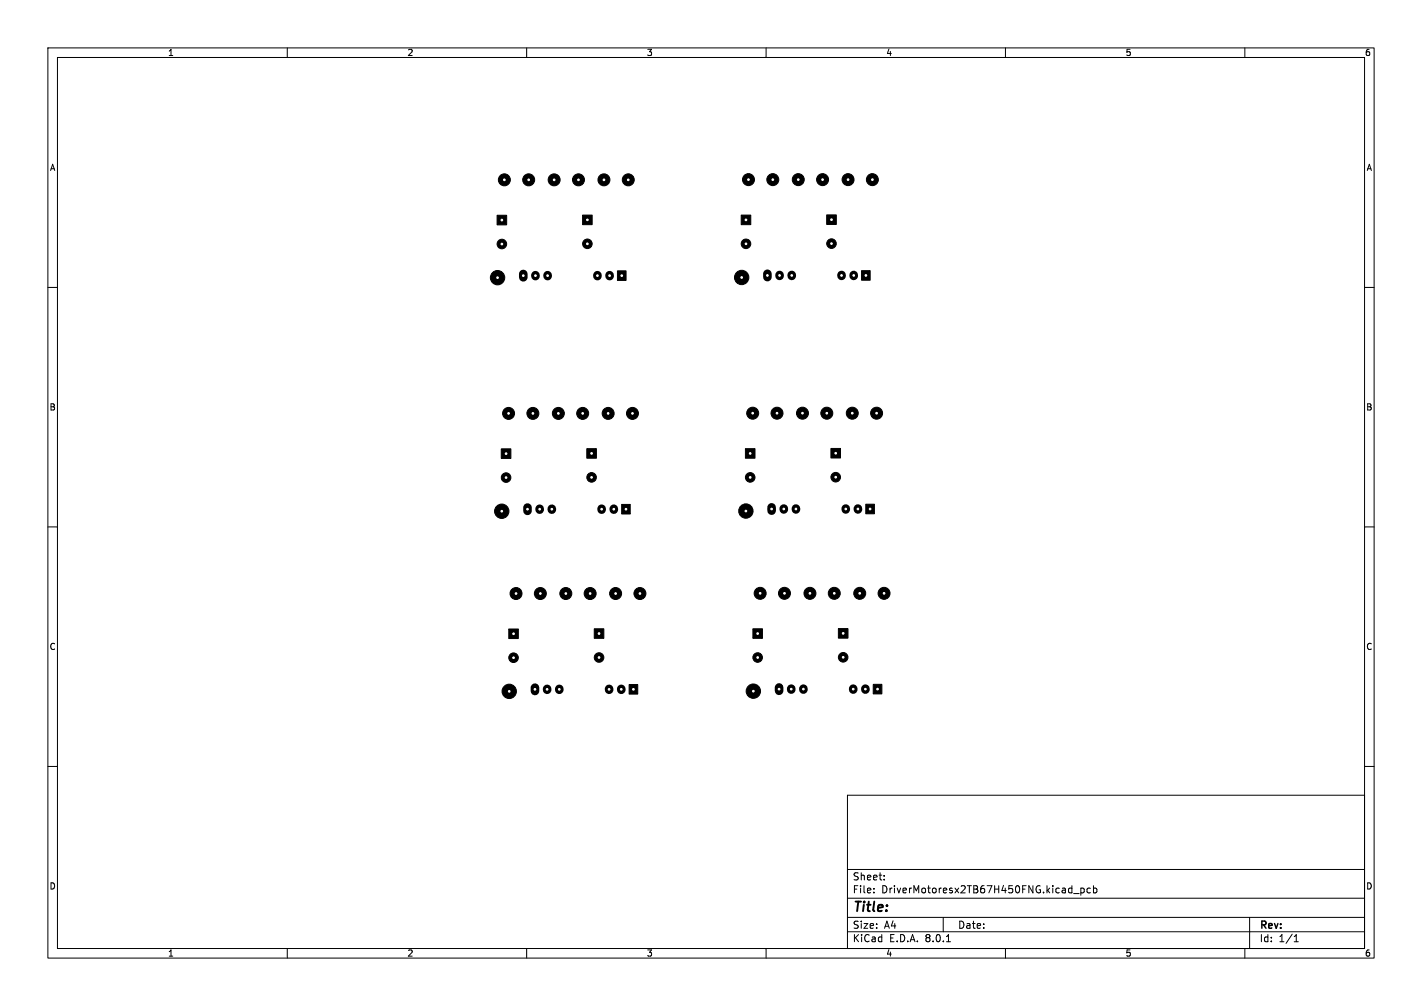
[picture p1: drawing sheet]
<svg xmlns="http://www.w3.org/2000/svg" width="297mm" height="210mm" viewBox="0 0 297 210" stroke-linecap="round" stroke-linejoin="round" font-family="sans-serif">
<defs><g id="words">
<text font-size="2.8" x="178" y="190.9">Title:</text>
<g font-size="2.1">
<text x="178" y="184">Sheet:</text>
<text x="178" y="186.7">File:</text>
<text x="184.1" y="186.7">DriverMotoresx2TB67H450FNG.kicad_pcb</text>
<text x="178" y="196.9">KiCad</text>
<text x="178" y="194.1">Size:</text>
<text x="184.7" y="194.1">A4</text>
<text x="185.7" y="196.9">E.D.A.</text>
<text x="193.3" y="196.9">8.0.1</text>
<text x="200" y="194.1">Date:</text>
<text x="263" y="194.3">Rev:</text>
<text x="263" y="196.9">Id:</text>
<text x="267.1" y="196.9">1/1</text>
</g>
<g font-size="1.8">
<text x="35" y="11.9">1</text>
<text x="85" y="11.9">2</text>
<text x="135" y="11.9">3</text>
<text x="185" y="11.9">4</text>
<text x="235" y="11.9">5</text>
<text x="285" y="11.9">6</text>
<text x="10.3" y="35.9">A</text>
<text x="285.4" y="35.9">A</text>
<text x="10.3" y="85.9">B</text>
<text x="285.3" y="85.9">B</text>
<text x="10.3" y="135.9">C</text>
<text x="285.3" y="135.9">C</text>
<text x="10.3" y="185.9">D</text>
<text x="285.3" y="185.9">D</text>
<text x="35" y="199.9">1</text>
<text x="85" y="199.9">2</text>
<text x="135" y="199.9">3</text>
<text x="185" y="199.9">4</text>
<text x="235" y="199.9">5</text>
<text x="285" y="199.9">6</text>
</g>
</g></defs>
<g fill="none" stroke="#000" stroke-width=".21">
<path d="M10 10h277v190h-277zM12 12h273v186h-273zM60 10v2M110 10v2M160 10v2M210 10v2M260 10v2M10 60h2M285 60h2M10 110h2M285 110h2M10 160h2"/>
<path d="M285 160h2M177 166h108v32h-108zM60 198v2M110 198v2M160 198v2M177 194.5h108M177 191.5h108M177 187.5h108M177 181.5h108M182.5 186.3v.1M182.5 185.5v.1M184.7 183.6v.1"/>
<path d="M184.7 182.8v.1M197 191.5v3M197.7 196.6h.8M210 198v2M224.2 186.5h1.2M225.7 185.4v1.5M225.7 185.5l.5-.1 .3 .3-.2 .6h-.6M227.7 185.5l-.4-.1-.3 .3 .2 .6h.5M228.4 185.5l.4-.1 .3 .3-.1 .6h-.6M228.4 184.9v1.5M260 198v2M261 191.5v6.5"/>
<path d="M270.3 196.6h.9M270.3 195.5l.4-.4v1.5"/>
</g>
<g fill="#000" stroke="#000" stroke-width=".21">
<path d="M103.8 44.9h2v2h-2zM121.7 44.9h2v2h-2zM129 56.5h1.8v2h-1.8zM154.8 44.9h2v2h-2zM172.7 44.9h2v2h-2zM179.9 56.5h1.8v2h-1.8zM104.7 93.7h2v2h-2zM122.6 93.7h2v2h-2zM155.7 93.7h2v2h-2zM173.5 93.6h2v2h-2zM129.8 105.3h1.8v2h-1.8zM180.8 105.3h1.8v2h-1.8z"/>
<path d="M106.3 131.3h2v2h-2zM124.1 131.3h2v2h-2zM157.2 131.3h2v2h-2zM175.1 131.2h2v2h-2zM131.4 142.9h1.8v2h-1.8zM182.4 142.9h1.8v2h-1.8z"/>
<circle cx="105.3" cy="37.5" r="1.25"/>
<circle cx="110.4" cy="37.5" r="1.25"/>
<circle cx="115.7" cy="37.5" r="1.25"/>
<circle cx="120.8" cy="37.5" r="1.25"/>
<circle cx="126.1" cy="37.5" r="1.25"/>
<circle cx="131.2" cy="37.5" r="1.25"/>
<circle cx="156.3" cy="37.5" r="1.25"/>
<circle cx="161.4" cy="37.5" r="1.25"/>
<circle cx="166.7" cy="37.5" r="1.25"/>
<circle cx="171.8" cy="37.5" r="1.25"/>
<circle cx="177.1" cy="37.5" r="1.25"/>
<circle cx="182.2" cy="37.5" r="1.25"/>
<circle cx="103.9" cy="58" r="1.5"/>
<circle cx="104.8" cy="50.9" r="1"/>
<circle cx="122.7" cy="50.9" r="1"/>
<circle cx="154.9" cy="57.9" r="1.5"/>
<circle cx="155.8" cy="50.9" r="1"/>
<circle cx="173.7" cy="50.9" r="1"/>
<circle cx="105.7" cy="99.7" r="1"/>
<circle cx="106.2" cy="86.3" r="1.25"/>
<circle cx="111.3" cy="86.3" r="1.25"/>
<circle cx="116.6" cy="86.3" r="1.25"/>
<circle cx="121.7" cy="86.3" r="1.25"/>
<circle cx="123.6" cy="99.7" r="1"/>
<circle cx="127" cy="86.3" r="1.25"/>
<circle cx="132.1" cy="86.3" r="1.25"/>
<circle cx="156.7" cy="99.7" r="1"/>
<circle cx="157.2" cy="86.3" r="1.25"/>
<circle cx="162.3" cy="86.3" r="1.25"/>
<circle cx="167.6" cy="86.3" r="1.25"/>
<circle cx="172.7" cy="86.3" r="1.25"/>
<circle cx="174.5" cy="99.6" r="1"/>
<circle cx="178" cy="86.3" r="1.25"/>
<circle cx="183.1" cy="86.3" r="1.25"/>
<circle cx="104.8" cy="106.7" r="1.5"/>
<circle cx="155.8" cy="106.7" r="1.5"/>
<circle cx="107.3" cy="137.3" r="1"/>
<circle cx="107.8" cy="123.9" r="1.25"/>
<circle cx="112.9" cy="123.9" r="1.25"/>
<circle cx="118.2" cy="123.9" r="1.25"/>
<circle cx="123.3" cy="123.9" r="1.25"/>
<circle cx="125.1" cy="137.3" r="1"/>
<circle cx="128.6" cy="123.9" r="1.25"/>
<circle cx="133.7" cy="123.9" r="1.25"/>
<circle cx="158.2" cy="137.3" r="1"/>
<circle cx="158.8" cy="123.9" r="1.25"/>
<circle cx="163.8" cy="123.9" r="1.25"/>
<circle cx="169.2" cy="123.9" r="1.25"/>
<circle cx="174.2" cy="123.9" r="1.25"/>
<circle cx="176.1" cy="137.2" r="1"/>
<circle cx="179.6" cy="123.9" r="1.25"/>
<circle cx="184.6" cy="123.9" r="1.25"/>
<circle cx="106.4" cy="144.3" r="1.5"/>
<circle cx="157.3" cy="144.3" r="1.5"/>
</g>
<g fill="none" stroke="#000" stroke-width="1.8">
<path d="M109.3 57.2v.7M111.8 57.4v.2M114.4 57.4v.2M124.8 57.4v.2M127.3 57.4v.2M160.3 57.2v.7M162.8 57.4v.2M165.4 57.4v.2M175.8 57.4v.2M178.3 57.4v.2M110.2 106v.7M112.7 106.2v.2"/>
<path d="M115.3 106.2v.2M125.7 106.2v.2M128.2 106.2v.2M161.2 105.9v.7M163.7 106.2v.2M166.2 106.2v.2M176.6 106.2v.2M179.2 106.2v.2M111.7 143.6v.7M114.3 143.8v.2M116.8 143.8v.2M127.2 143.8v.2"/>
<path d="M129.8 143.8v.2M162.7 143.5v.7M165.3 143.8v.2M167.8 143.8v.2M178.2 143.8v.2M180.7 143.8v.2"/>
</g>
<g fill="#fff" stroke="#fff" stroke-width=".21">
<circle cx="171.8" cy="37.5" r=".18"/>
<circle cx="166.7" cy="37.5" r=".18"/>
<circle cx="157.3" cy="144.3" r=".17"/>
<circle cx="125.7" cy="106.3" r=".18"/>
<circle cx="128.2" cy="106.3" r=".18"/>
<circle cx="130.7" cy="106.3" r=".18"/>
<circle cx="110.2" cy="106.3" r=".17"/>
<circle cx="112.7" cy="106.3" r=".17"/>
<circle cx="115.3" cy="106.3" r=".17"/>
<circle cx="111.7" cy="143.9" r=".18"/>
<circle cx="114.3" cy="143.9" r=".18"/>
<circle cx="116.8" cy="143.9" r=".18"/>
<circle cx="161.4" cy="37.5" r=".18"/>
<circle cx="156.3" cy="37.5" r=".18"/>
<circle cx="154.9" cy="57.9" r=".17"/>
<circle cx="175.8" cy="57.5" r=".17"/>
<circle cx="178.3" cy="57.5" r=".17"/>
<circle cx="180.8" cy="57.5" r=".17"/>
<circle cx="173.7" cy="45.9" r=".17"/>
<circle cx="173.7" cy="50.9" r=".18"/>
<circle cx="156.7" cy="94.7" r=".18"/>
<circle cx="156.7" cy="99.7" r=".17"/>
<circle cx="183.1" cy="86.3" r=".17"/>
<circle cx="178" cy="86.3" r=".17"/>
<circle cx="106.4" cy="144.3" r=".17"/>
<circle cx="172.7" cy="86.3" r=".18"/>
<circle cx="167.6" cy="86.3" r=".18"/>
<circle cx="160.3" cy="57.5" r=".17"/>
<circle cx="162.8" cy="57.5" r=".17"/>
<circle cx="165.4" cy="57.5" r=".17"/>
<circle cx="111.3" cy="86.3" r=".17"/>
<circle cx="106.2" cy="86.3" r=".17"/>
<circle cx="122.7" cy="45.9" r=".17"/>
<circle cx="122.7" cy="50.9" r=".17"/>
<circle cx="104.8" cy="106.7" r=".18"/>
<circle cx="133.7" cy="123.9" r=".17"/>
<circle cx="128.6" cy="123.9" r=".17"/>
<circle cx="162.3" cy="86.3" r=".17"/>
<circle cx="157.2" cy="86.3" r=".17"/>
<circle cx="127.2" cy="143.9" r=".17"/>
<circle cx="129.8" cy="143.9" r=".17"/>
<circle cx="132.3" cy="143.9" r=".17"/>
<circle cx="125.1" cy="132.3" r=".17"/>
<circle cx="125.1" cy="137.3" r=".17"/>
<circle cx="174.2" cy="123.9" r=".18"/>
<circle cx="169.2" cy="123.9" r=".18"/>
<circle cx="178.2" cy="143.9" r=".17"/>
<circle cx="180.7" cy="143.9" r=".17"/>
<circle cx="183.3" cy="143.9" r=".17"/>
<circle cx="103.9" cy="58" r=".17"/>
<circle cx="155.8" cy="106.7" r=".17"/>
<circle cx="123.3" cy="123.9" r=".18"/>
<circle cx="118.2" cy="123.9" r=".18"/>
<circle cx="121.7" cy="86.3" r=".17"/>
<circle cx="116.6" cy="86.3" r=".17"/>
<circle cx="184.6" cy="123.9" r=".18"/>
<circle cx="179.6" cy="123.9" r=".18"/>
<circle cx="132.1" cy="86.3" r=".17"/>
<circle cx="127" cy="86.3" r=".17"/>
<circle cx="107.3" cy="132.3" r=".18"/>
<circle cx="107.3" cy="137.3" r=".17"/>
<circle cx="109.3" cy="57.5" r=".18"/>
<circle cx="111.8" cy="57.5" r=".18"/>
<circle cx="114.4" cy="57.5" r=".18"/>
<circle cx="131.2" cy="37.5" r=".17"/>
<circle cx="126.1" cy="37.5" r=".17"/>
<circle cx="123.6" cy="94.7" r=".17"/>
<circle cx="123.6" cy="99.7" r=".17"/>
<circle cx="155.8" cy="45.9" r=".17"/>
<circle cx="155.8" cy="50.9" r=".17"/>
<circle cx="182.2" cy="37.5" r=".18"/>
<circle cx="177.1" cy="37.5" r=".18"/>
<circle cx="112.9" cy="123.9" r=".17"/>
<circle cx="107.8" cy="123.9" r=".17"/>
<circle cx="158.2" cy="132.3" r=".17"/>
<circle cx="158.2" cy="137.3" r=".17"/>
<circle cx="124.8" cy="57.5" r=".17"/>
<circle cx="127.3" cy="57.5" r=".17"/>
<circle cx="129.9" cy="57.5" r=".17"/>
<circle cx="110.4" cy="37.5" r=".17"/>
<circle cx="105.3" cy="37.5" r=".17"/>
<circle cx="163.8" cy="123.9" r=".18"/>
<circle cx="158.8" cy="123.9" r=".18"/>
<circle cx="162.7" cy="143.9" r=".17"/>
<circle cx="165.3" cy="143.9" r=".17"/>
<circle cx="167.8" cy="143.9" r=".17"/>
<circle cx="105.7" cy="94.7" r=".17"/>
<circle cx="105.7" cy="99.7" r=".17"/>
<circle cx="174.5" cy="94.6" r=".17"/>
<circle cx="174.5" cy="99.6" r=".17"/>
<circle cx="161.2" cy="106.3" r=".18"/>
<circle cx="163.7" cy="106.3" r=".18"/>
<circle cx="166.2" cy="106.3" r=".18"/>
<circle cx="104.8" cy="45.9" r=".18"/>
<circle cx="104.8" cy="50.9" r=".17"/>
<circle cx="176.6" cy="106.3" r=".17"/>
<circle cx="179.2" cy="106.3" r=".17"/>
<circle cx="181.7" cy="106.3" r=".17"/>
<circle cx="120.8" cy="37.5" r=".18"/>
<circle cx="115.7" cy="37.5" r=".18"/>
<circle cx="176.1" cy="132.2" r=".17"/>
<circle cx="176.1" cy="137.2" r=".18"/>
</g>
<use href="#words"/>
</svg>
